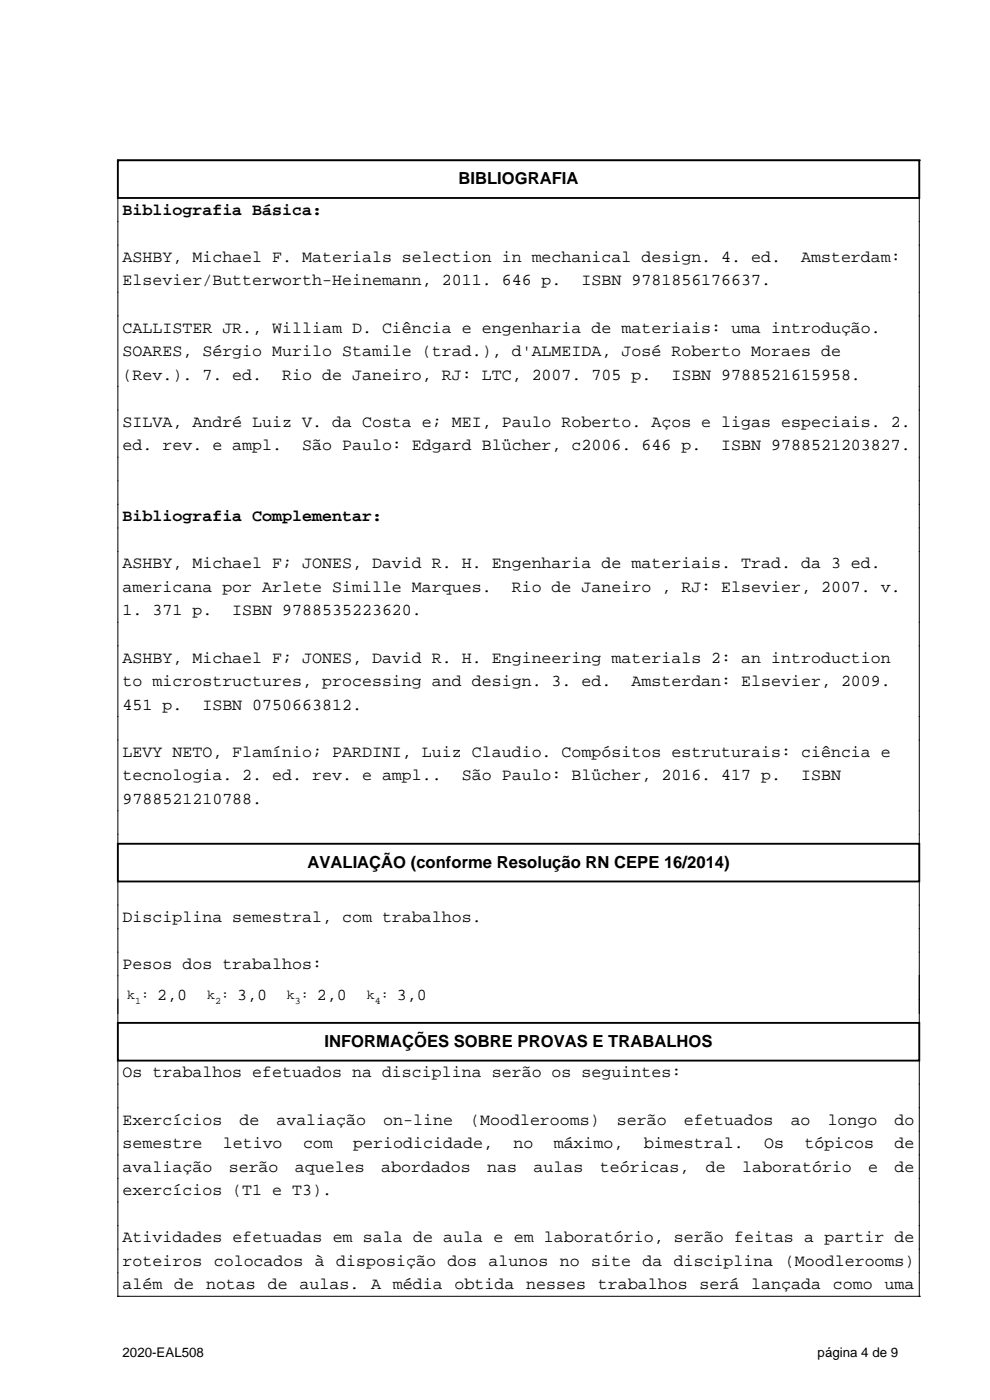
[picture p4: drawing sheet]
<svg xmlns="http://www.w3.org/2000/svg" width="210mm" height="297mm" viewBox="0 0 210 297" stroke-linecap="round" stroke-linejoin="round" font-family="sans-serif">
<defs><g id="words">
<g font-size="3.5">
<text x="97.3" y="39.1">BIBLIOGRAFIA</text>
<text x="26" y="45.6">Bibliografia Básica:</text>
<text x="26" y="55.6">ASHBY, Michael F. Materials selection in mechanical design. 4. ed.</text>
<text x="169.9" y="55.6">Amsterdam:</text>
<text x="26" y="60.6">Elsevier/Butterworth-Heinemann, 2011. 646 p.</text>
<text x="123.4" y="60.6">ISBN 9781856176637.</text>
<text x="26" y="70.6">CALLISTER JR., William D. Ciência e engenharia de materiais: uma introdução.</text>
<text x="26" y="75.6">SOARES, Sérgio Murilo Stamile (trad.), d'ALMEIDA, José Roberto Moraes de</text>
<text x="26" y="80.6">(Rev.). 7. ed.</text>
<text x="59.9" y="80.6">Rio de Janeiro, RJ: LTC, 2007. 705 p.</text>
<text x="142.4" y="80.6">ISBN 9788521615958.</text>
<text x="26" y="90.6">SILVA, André Luiz V. da Costa e; MEI, Paulo Roberto. Aços e ligas especiais. 2.</text>
<text x="26" y="95.6">ed. rev. e ampl.</text>
<text x="64.1" y="95.6">São Paulo: Edgard Blücher, c2006. 646 p.</text>
<text x="153" y="95.6">ISBN 9788521203827.</text>
<text x="26" y="110.6">Bibliografia Complementar:</text>
<text x="26" y="120.6">ASHBY, Michael F; JONES, David R. H. Engenharia de materiais. Trad. da 3 ed.</text>
<text x="26" y="125.6">americana por Arlete Simille Marques.</text>
<text x="108.5" y="125.6">Rio de Janeiro , RJ: Elsevier, 2007. v.</text>
<text x="26" y="130.6">1. 371 p.</text>
<text x="49.3" y="130.6">ISBN 9788535223620.</text>
<text x="26" y="140.6">ASHBY, Michael F; JONES, David R. H. Engineering materials 2: an introduction</text>
<text x="26" y="145.6">to microstructures, processing and design. 3. ed.</text>
<text x="133.9" y="145.6">Amsterdan: Elsevier, 2009.</text>
<text x="26" y="150.6">451 p.</text>
<text x="42.9" y="150.6">ISBN 0750663812.</text>
<text x="26" y="160.6">LEVY NETO, Flamínio; PARDINI, Luiz Claudio. Compósitos estruturais: ciência e</text>
<text x="26" y="165.6">tecnologia. 2. ed. rev. e ampl..</text>
<text x="98" y="165.6">São Paulo: Blücher, 2016. 417 p.</text>
<text x="169.9" y="165.6">ISBN</text>
<text x="26" y="170.6">9788521210788.</text>
<text x="65.2" y="184.1">AVALIAÇÃO (conforme Resolução RN CEPE 16/2014)</text>
<text x="26" y="195.6">Disciplina semestral, com trabalhos.</text>
<text x="26" y="205.6">Pesos dos trabalhos:</text>
<text x="33.4" y="212.1">2,0</text>
<text x="50.3" y="212.1">3,0</text>
<text x="67.2" y="212.1">2,0</text>
<text x="84.2" y="212.1">3,0</text>
<text x="68.8" y="222.1">INFORMAÇÕES SOBRE PROVAS E TRABALHOS</text>
<text x="26" y="228.6">Os trabalhos efetuados na disciplina serão os seguintes:</text>
<text x="26" y="238.6">Exercícios</text>
<text x="50.8" y="238.6">de</text>
<text x="58.6" y="238.6">avaliação</text>
<text x="81.3" y="238.6">on-line</text>
<text x="99.7" y="238.6">(Moodlerooms)</text>
<text x="130.9" y="238.6">serão</text>
<text x="145.1" y="238.6">efetuados</text>
<text x="167.7" y="238.6">ao</text>
<text x="175.6" y="238.6">longo</text>
<text x="189.8" y="238.6">do</text>
<text x="26" y="243.6">semestre</text>
<text x="47.3" y="243.6">letivo</text>
<text x="64.3" y="243.6">com</text>
<text x="74.9" y="243.6">periodicidade,</text>
<text x="108.9" y="243.6">no</text>
<text x="117.5" y="243.6">máximo,</text>
<text x="136.6" y="243.6">bimestral.</text>
<text x="162.1" y="243.6">Os</text>
<text x="170.6" y="243.6">tópicos</text>
<text x="189.8" y="243.6">de</text>
<text x="26" y="248.6">avaliação</text>
<text x="48.5" y="248.6">serão</text>
<text x="62.6" y="248.6">aqueles</text>
<text x="80.8" y="248.6">abordados</text>
<text x="103.4" y="248.6">nas</text>
<text x="113.2" y="248.6">aulas</text>
<text x="127.2" y="248.6">teóricas,</text>
<text x="149.7" y="248.6">de</text>
<text x="157.4" y="248.6">laboratório</text>
<text x="184.2" y="248.6">e</text>
<text x="189.8" y="248.6">de</text>
<text x="26" y="253.6">exercícios (T1 e T3).</text>
<text x="26" y="263.6">Atividades efetuadas em sala de aula e em laboratório, serão feitas a partir de</text>
<text x="26" y="268.6">roteiros colocados à disposição dos alunos no site da disciplina (Moodlerooms)</text>
<text x="26" y="273.6">além</text>
<text x="37" y="273.6">de</text>
<text x="43.7" y="273.6">notas</text>
<text x="56.8" y="273.6">de</text>
<text x="63.5" y="273.6">aulas.</text>
<text x="78.7" y="273.6">A</text>
<text x="83.3" y="273.6">média</text>
<text x="96.4" y="273.6">obtida</text>
<text x="111.6" y="273.6">nesses</text>
<text x="126.8" y="273.6">trabalhos</text>
<text x="148.4" y="273.6">será</text>
<text x="159.4" y="273.6">lançada</text>
<text x="176.7" y="273.6">como</text>
<text x="187.7" y="273.6">uma</text>
</g>
<g font-size="2.8">
<text x="27" y="211.8">k :</text>
<text x="43.9" y="211.8">k :</text>
<text x="60.9" y="211.8">k :</text>
<text x="77.8" y="211.8">k :</text>
<text x="26" y="287.8">2020-EAL508</text>
<text x="173.4" y="287.8">página 4 de 9</text>
</g>
<g font-size="2.1">
<text x="28.7" y="212.9">1</text>
<text x="45.6" y="212.9">2</text>
<text x="62.6" y="212.9">3</text>
<text x="79.5" y="212.9">4</text>
</g>
</g></defs>
<path d="M25 34h.1M25 34h170M195 34h.1M25 42v137M195 42v137M25 187v30M195 187v30M25 225v50M195 225v50M25 275h.1M25 275h170M195 275h.1" fill="none" stroke="#000" stroke-width=".21"/>
<path d="M25 34h170v8h-170zM25 179h170v8h-170zM25 217h170v8h-170z" fill="none" stroke="#000" stroke-width=".4"/>
<use href="#words"/>
</svg>
